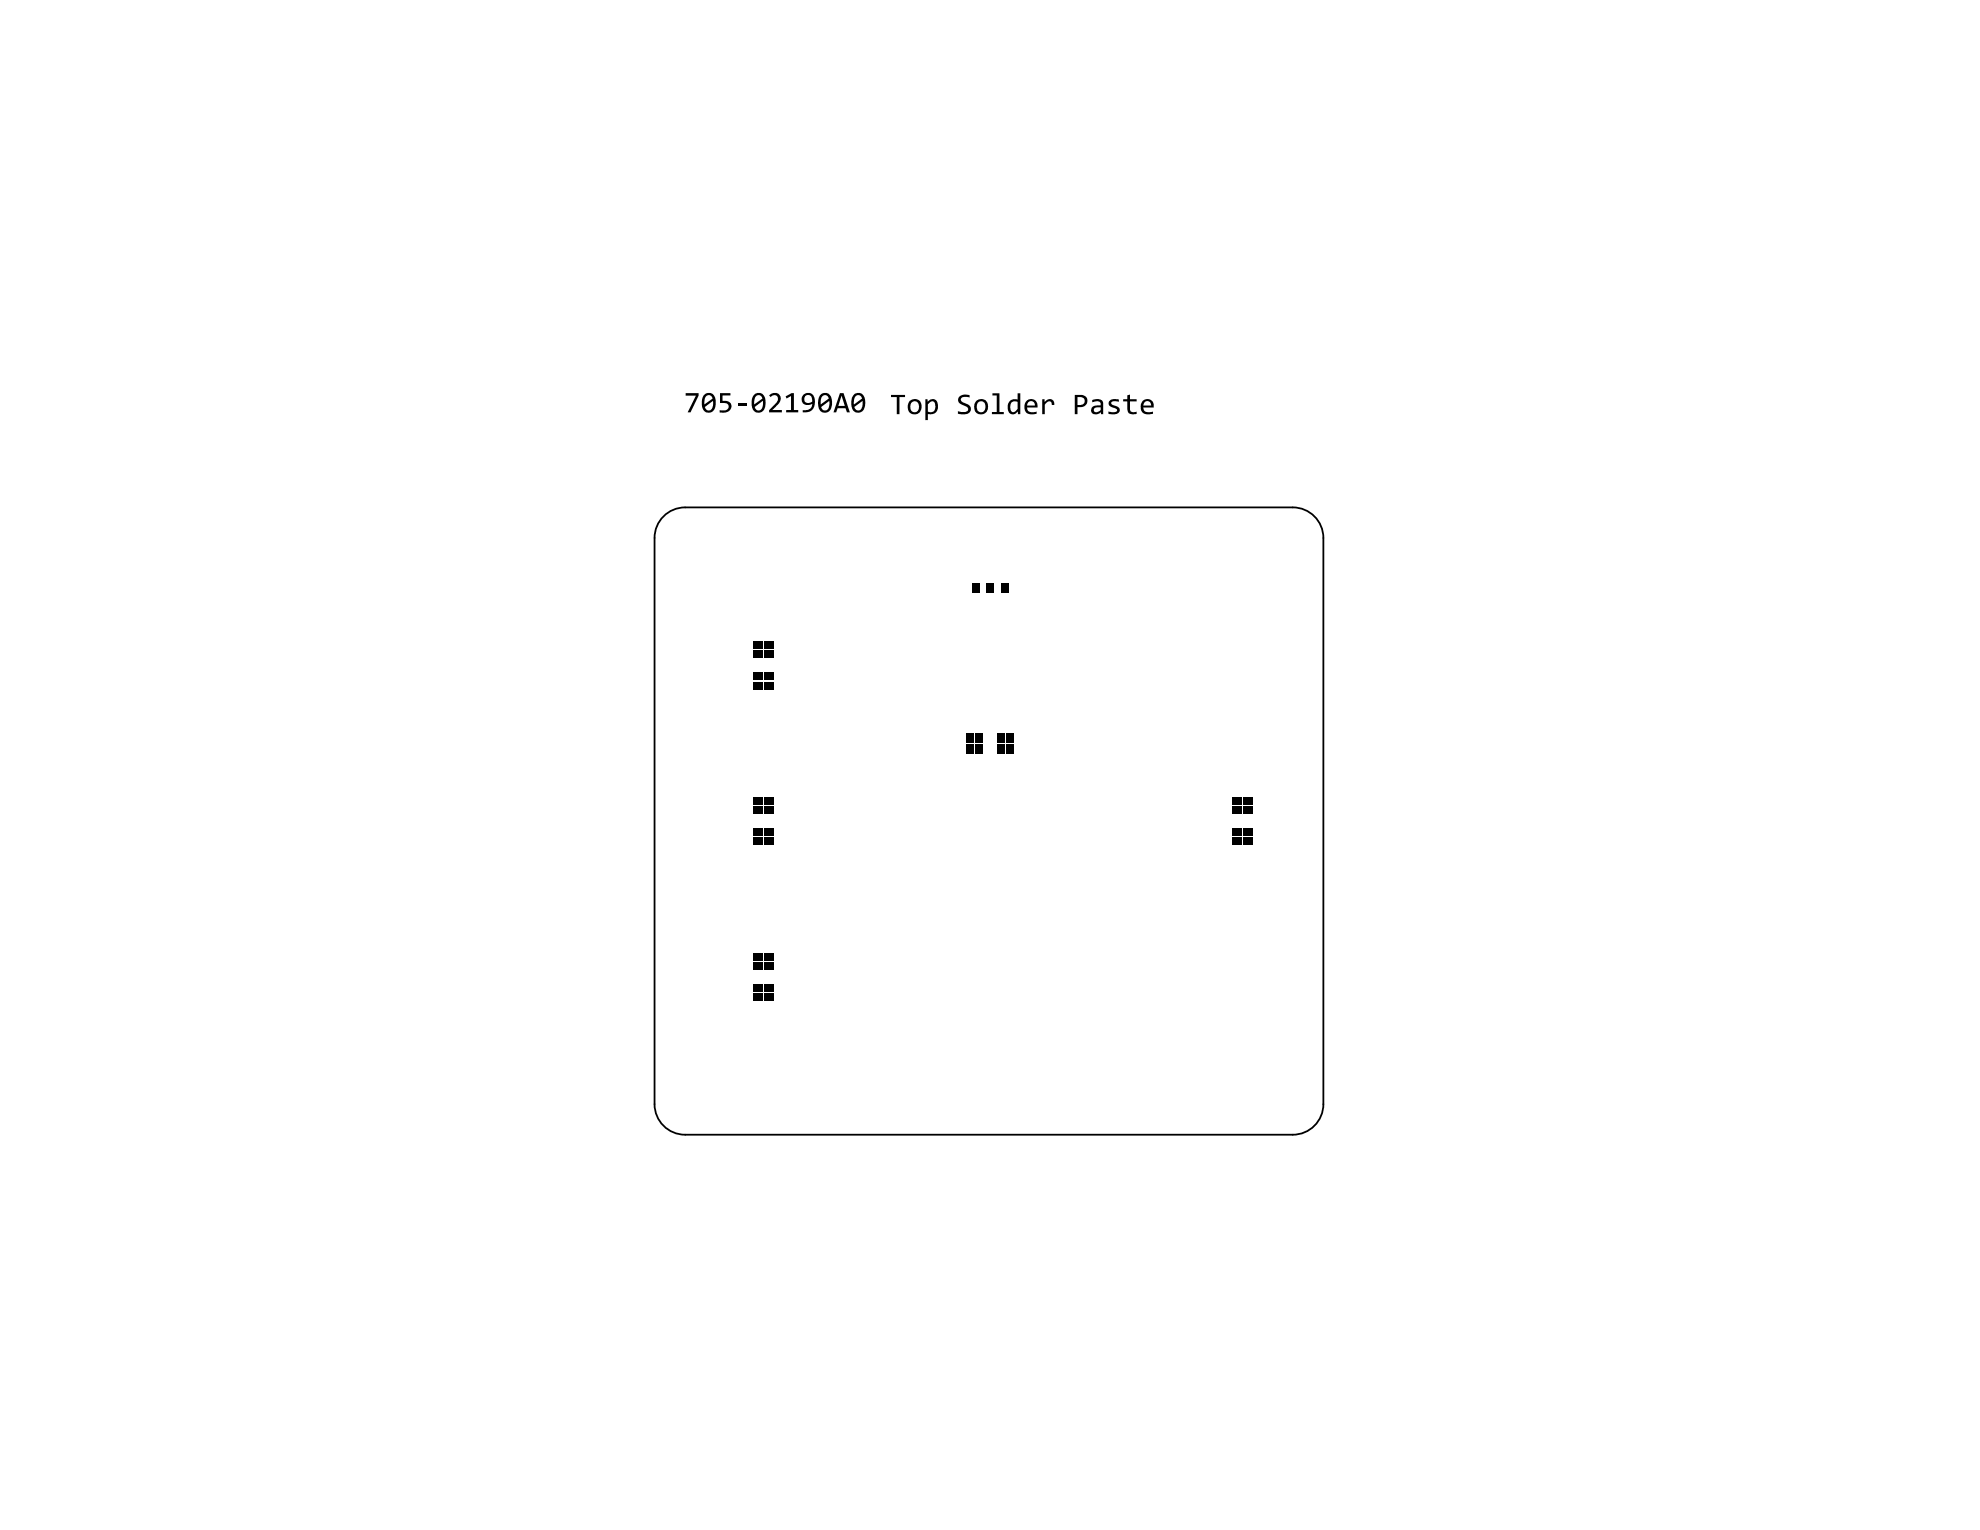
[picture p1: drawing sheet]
<svg xmlns="http://www.w3.org/2000/svg" width="279mm" height="216mm" viewBox="0 0 279 216" stroke-linecap="round" stroke-linejoin="round" font-family="sans-serif">
<g fill="#000">
<path d="M96.8 55.5h1.8v.3l-1.2 2.4h-.4l1.2-2.4h-1.4zM101.6 55.5h1.5v.3h-1.1v.8h.7a.83 .83 0 0 1 .5 1 .83 .83 0 0 1-1 .6h-.7v-.3h.7a.54 .54 0 0 0 .6-.5 .54 .54 0 0 0-.7-.5h-.5zM104.1 56.9h1.2v.3h-1.2zM108.6 55.8a.89 .89 0 0 1 1.4-.1 .89 .89 0 0 1-.2 1.3l-.8 .9h1.3v.3h-1.8v-.3l1.1-1.1 .2-.4a.55 .55 0 0 0-.4-.7 .55 .55 0 0 0-.7 .3zM110.9 55.9l.8-.4h.3v2.4h.6v.3h-1.7v-.3h.7v-2l-.6 .3zM125.7 55.7h2v.3h-.8v2.4h-.4v-2.4h-.8zM135.4 55.9l.6-.2 .8 .1v.3l-.4-.1a.59 .59 0 0 0-.8 .4l.2 .3 .8 .4a.75 .75 0 0 1 .4 .9 .75 .75 0 0 1-.9 .5l-.9-.1v-.4l.9 .1a.44 .44 0 0 0 .5-.3 .44 .44 0 0 0-.4-.5l-.6-.3a.67 .67 0 0 1-.2-1.1zM140 55.5h1v2.6h.6v.3h-1.6v-.3h.7v-2.3h-.7zM147.1 56.3h.3v.4a.72 .72 0 0 1 .8-.4 .72 .72 0 0 1 .6 .6v.3h-.4a.43 .43 0 0 0-.3-.6 .43 .43 0 0 0-.5 .3l-.2 .2v1.3h-.3zM156.5 56.6l.6-.3 .8 .1v.3l-.5-.1a.45 .45 0 0 0-.6 .2l.1 .3 .8 .3 .3 .3a.6 .6 0 0 1-.7 .7h-.9v-.3l.6 .1a.44 .44 0 0 0 .6-.3l-.2-.3-.4-.1a.57 .57 0 0 1-.5-.9zM158.5 56.3h.6v-.5l.4-.1v.6h.9v.3h-.9v1.1a.58 .58 0 0 0 .9 .4v.3h-.4a.73 .73 0 0 1-.9-.7v-1.1h-.6z"/>
<path d="M99.7 55.9l-.3 .5v.7l1.1-.9a.52 .52 0 0 0-.8-.3zM99.5 57.4l.1 .3a.59 .59 0 0 0 .7 .2 .59 .59 0 0 0 .3-.7v-.6zM99.3 55.8a.97 .97 0 0 1 1.2-.3 .97 .97 0 0 1 .5 1.1v.3a1.02 1.02 0 0 1-.4 1.1 1.02 1.02 0 0 1-1.2 0l-.2-.3-.2-.5 .1-.8z"/>
<path d="M106.6 55.9l-.2 .5v.7l1.2-.9a.54 .54 0 0 0-1-.3zM106.5 57.4l.1 .2a.47 .47 0 0 0 .5 .3h.2l.2-.3 .2-.5-.1-.5zM106.3 55.8a.96 .96 0 0 1 1.2-.3 .96 .96 0 0 1 .5 1.1v.8a.96 .96 0 0 1-1.1 .8 .96 .96 0 0 1-.8-1.1v-.7z"/>
<path d="M113.7 55.9l-.2 .4a.45 .45 0 0 0 .5 .6l.2-.1a.41 .41 0 0 0 .4-.2 .41 .41 0 0 0 0-.4l-.2-.3a.53 .53 0 0 0-.6-.1zM113.3 55.8l.2-.2a.98 .98 0 0 1 1 0 .98 .98 0 0 1 .5 1v.1a1.3 1.3 0 0 1-1.5 1.5h-.2v-.3h.6l.4-.2 .3-.4v-.3l-.5 .2a.84 .84 0 0 1-.9-.4 .84 .84 0 0 1 .1-1z"/>
<path d="M116 55.9l-.2 .5v.7l1.2-.9-.4-.4h-.4zM115.9 57.4a.57 .57 0 0 0 .6 .5 .57 .57 0 0 0 .5-.6v-.7zM115.7 55.8a.95 .95 0 0 1 1.1-.3 .95 .95 0 0 1 .6 1v.8a.96 .96 0 0 1-1.1 .9 .96 .96 0 0 1-.8-1.1v-.6z"/>
<path d="M118.8 55.8l-.5 1.5h.9zM118.5 55.5h.5l.9 2.7h-.4l-.2-.6h-1.1l-.2 .6h-.4z"/>
<path d="M120.7 55.9l-.2 .5v.7l1.1-.9a.52 .52 0 0 0-.4-.4 .52 .52 0 0 0-.5 .1zM120.6 57.4v.1a.57 .57 0 0 0 .7 .4 .57 .57 0 0 0 .4-.6v-.7zM120.4 55.8a.96 .96 0 0 1 1.2-.3 .96 .96 0 0 1 .5 1.1v.7a.97 .97 0 0 1-1.1 .9 .97 .97 0 0 1-.9-1.1l.1-.8z"/>
<path d="M128.6 56.8l-.1 .4a.85 .85 0 0 0 .3 .9l.1 .1a.79 .79 0 0 0 .8-.6 .79 .79 0 0 0-.3-.9 .64 .64 0 0 0-.8 .1zM128.3 56.6h.1a1.03 1.03 0 0 1 1.4 0 1.03 1.03 0 0 1 .1 1.3 .99 .99 0 0 1-1.3 .5 .99 .99 0 0 1-.5-1.4z"/>
<path d="M130.6 56.3h.3v.4a.79 .79 0 0 1 1-.3 .79 .79 0 0 1 .5 .9l-.1 .5a1.04 1.04 0 0 1-1.4 .6v.9h-.3zM131 57l-.1 1.1h.2a.71 .71 0 0 0 .8-.2 .71 .71 0 0 0 .1-.7 .46 .46 0 0 0-.3-.6 .46 .46 0 0 0-.6 .3z"/>
<path d="M138 56.8l-.2 .6a.63 .63 0 0 0 .7 .8 .63 .63 0 0 0 .6-.9 .62 .62 0 0 0-.4-.6 .62 .62 0 0 0-.7 .1zM137.7 56.6l.1-.1a.99 .99 0 0 1 1.2 0 .99 .99 0 0 1 .4 1.1 1 1 0 0 1-1.3 .8 1 1 0 0 1-.6-1.4z"/>
<path d="M142.5 56.6l.5-.3 .6 .1v-.9h.4v2.9h-.4v-.4a.76 .76 0 0 1-.9 .4 .76 .76 0 0 1-.5-.9 1.13 1.13 0 0 1 .3-.9zM142.7 56.8l-.1 .5a.59 .59 0 0 0 .5 .8l.2-.1 .3-.3-.1-1a.74 .74 0 0 0-.8 .1z"/>
<path d="M145.1 56.7l-.2 .5h1.1v-.4l-.2-.1a.52 .52 0 0 0-.7 0zM144.8 56.6a.92 .92 0 0 1 1.2-.2 .92 .92 0 0 1 .4 1.1h-1.5a.8 .8 0 0 0 1.3 .6h.1v.3l-.6 .1a1.1 1.1 0 0 1-1.1-.6 1.1 1.1 0 0 1 .2-1.3z"/>
<path d="M152 56v1.2h.4a.57 .57 0 0 0 .7-.6 .57 .57 0 0 0-.7-.6zM151.7 55.7l1.2 .1a.87 .87 0 0 1 .5 1.1 .87 .87 0 0 1-1 .6h-.4v.9h-.3z"/>
<path d="M154.5 57.6l-.1 .1a.39 .39 0 0 0 .2 .5 .39 .39 0 0 0 .5-.2l.2-.1v-.4zM154.1 56.4l.6-.1 .6 .1a.57 .57 0 0 1 .4 .6v1.4h-.3l-.1-.2-.5 .3a.64 .64 0 0 1-.8-.6 .64 .64 0 0 1 .7-.7h.6v-.2a.53 .53 0 0 0-.8-.3l-.4 .1z"/>
<path d="M161.5 56.8l-.2 .4h1.1a.55 .55 0 0 0-.3-.5 .55 .55 0 0 0-.6 .1zM161.3 56.5a.94 .94 0 0 1 1.1-.1 .94 .94 0 0 1 .4 1.1h-1.5a.69 .69 0 0 0 1 .7l.4-.1v.3l-.5 .1a1.08 1.08 0 0 1-1.1-.5 1.08 1.08 0 0 1 0-1.2z"/>
</g>
<path d="M93.4 73.1a4.3 4.3 0 0 1 3.3-1.5h85.7a4.3 4.3 0 0 1 4.3 4.3v79.9a4.3 4.3 0 0 1-4.3 4.3h-85.7a4.3 4.3 0 0 1-4.3-4.3v-79.9a4.3 4.3 0 0 1 1-2.8z" fill="none" stroke="#000" stroke-width=".25"/>
<g fill="#000">
<path d="M106.2 96.2h1.4v1.1h-1.4z" fill-rule="evenodd"/>
<path d="M106.2 90.5h1.4v1.1h-1.4z" fill-rule="evenodd"/>
<path d="M106.2 94.9h1.4v1.1h-1.4z" fill-rule="evenodd"/>
<path d="M106.2 91.8h1.4v1.1h-1.4z" fill-rule="evenodd"/>
<path d="M107.8 96.2h1.4v1.1h-1.4z" fill-rule="evenodd"/>
<path d="M107.8 90.5h1.4v1.1h-1.4z" fill-rule="evenodd"/>
<path d="M107.8 94.9h1.4v1.1h-1.4z" fill-rule="evenodd"/>
<path d="M107.8 91.8h1.4v1.1h-1.4z" fill-rule="evenodd"/>
<path d="M137.1 82.2h1.1v1.4h-1.1z" fill-rule="evenodd"/>
<path d="M139.2 82.2h1v1.4h-1z" fill-rule="evenodd"/>
<path d="M141.2 82.2h1.1v1.4h-1.1z" fill-rule="evenodd"/>
<path d="M106.2 116.9h1.4v1.1h-1.4z" fill-rule="evenodd"/>
<path d="M106.2 112.5h1.4v1.1h-1.4z" fill-rule="evenodd"/>
<path d="M106.2 118.2h1.4v1.1h-1.4z" fill-rule="evenodd"/>
<path d="M106.2 113.8h1.4v1.1h-1.4z" fill-rule="evenodd"/>
<path d="M107.8 116.9h1.4v1.1h-1.4z" fill-rule="evenodd"/>
<path d="M107.8 112.5h1.4v1.1h-1.4z" fill-rule="evenodd"/>
<path d="M107.8 118.2h1.4v1.1h-1.4z" fill-rule="evenodd"/>
<path d="M107.8 113.8h1.4v1.1h-1.4z" fill-rule="evenodd"/>
<path d="M136.3 103.4h1.1v1.4h-1.1z" fill-rule="evenodd"/>
<path d="M136.3 105h1.1v1.4h-1.1z" fill-rule="evenodd"/>
<path d="M137.6 103.4h1.1v1.4h-1.1z" fill-rule="evenodd"/>
<path d="M137.6 105h1.1v1.4h-1.1z" fill-rule="evenodd"/>
<path d="M140.7 103.4h1.1v1.4h-1.1z" fill-rule="evenodd"/>
<path d="M140.7 105h1.1v1.4h-1.1z" fill-rule="evenodd"/>
<path d="M142 103.4h1.1v1.4h-1.1z" fill-rule="evenodd"/>
<path d="M142 105h1.1v1.4h-1.1z" fill-rule="evenodd"/>
<path d="M173.9 116.9h1.4v1.1h-1.4z" fill-rule="evenodd"/>
<path d="M173.9 112.5h1.4v1.1h-1.4z" fill-rule="evenodd"/>
<path d="M173.9 118.2h1.4v1.1h-1.4z" fill-rule="evenodd"/>
<path d="M173.9 113.8h1.4v1.1h-1.4z" fill-rule="evenodd"/>
<path d="M175.5 116.9h1.4v1.1h-1.4z" fill-rule="evenodd"/>
<path d="M175.5 112.5h1.4v1.1h-1.4z" fill-rule="evenodd"/>
<path d="M175.5 118.2h1.4v1.1h-1.4z" fill-rule="evenodd"/>
<path d="M175.5 113.8h1.4v1.1h-1.4z" fill-rule="evenodd"/>
<path d="M106.2 138.8h1.4v1.1h-1.4z" fill-rule="evenodd"/>
<path d="M106.2 134.4h1.4v1.1h-1.4z" fill-rule="evenodd"/>
<path d="M106.2 135.7h1.4v1.1h-1.4z" fill-rule="evenodd"/>
<path d="M107.8 138.8h1.4v1.1h-1.4z" fill-rule="evenodd"/>
<path d="M107.8 134.4h1.4v1.1h-1.4z" fill-rule="evenodd"/>
<path d="M107.8 135.7h1.4v1.1h-1.4z" fill-rule="evenodd"/>
<path d="M106.2 140.1h1.4v1.1h-1.4z" fill-rule="evenodd"/>
<path d="M107.8 140.1h1.4v1.1h-1.4z" fill-rule="evenodd"/>
</g>
</svg>
